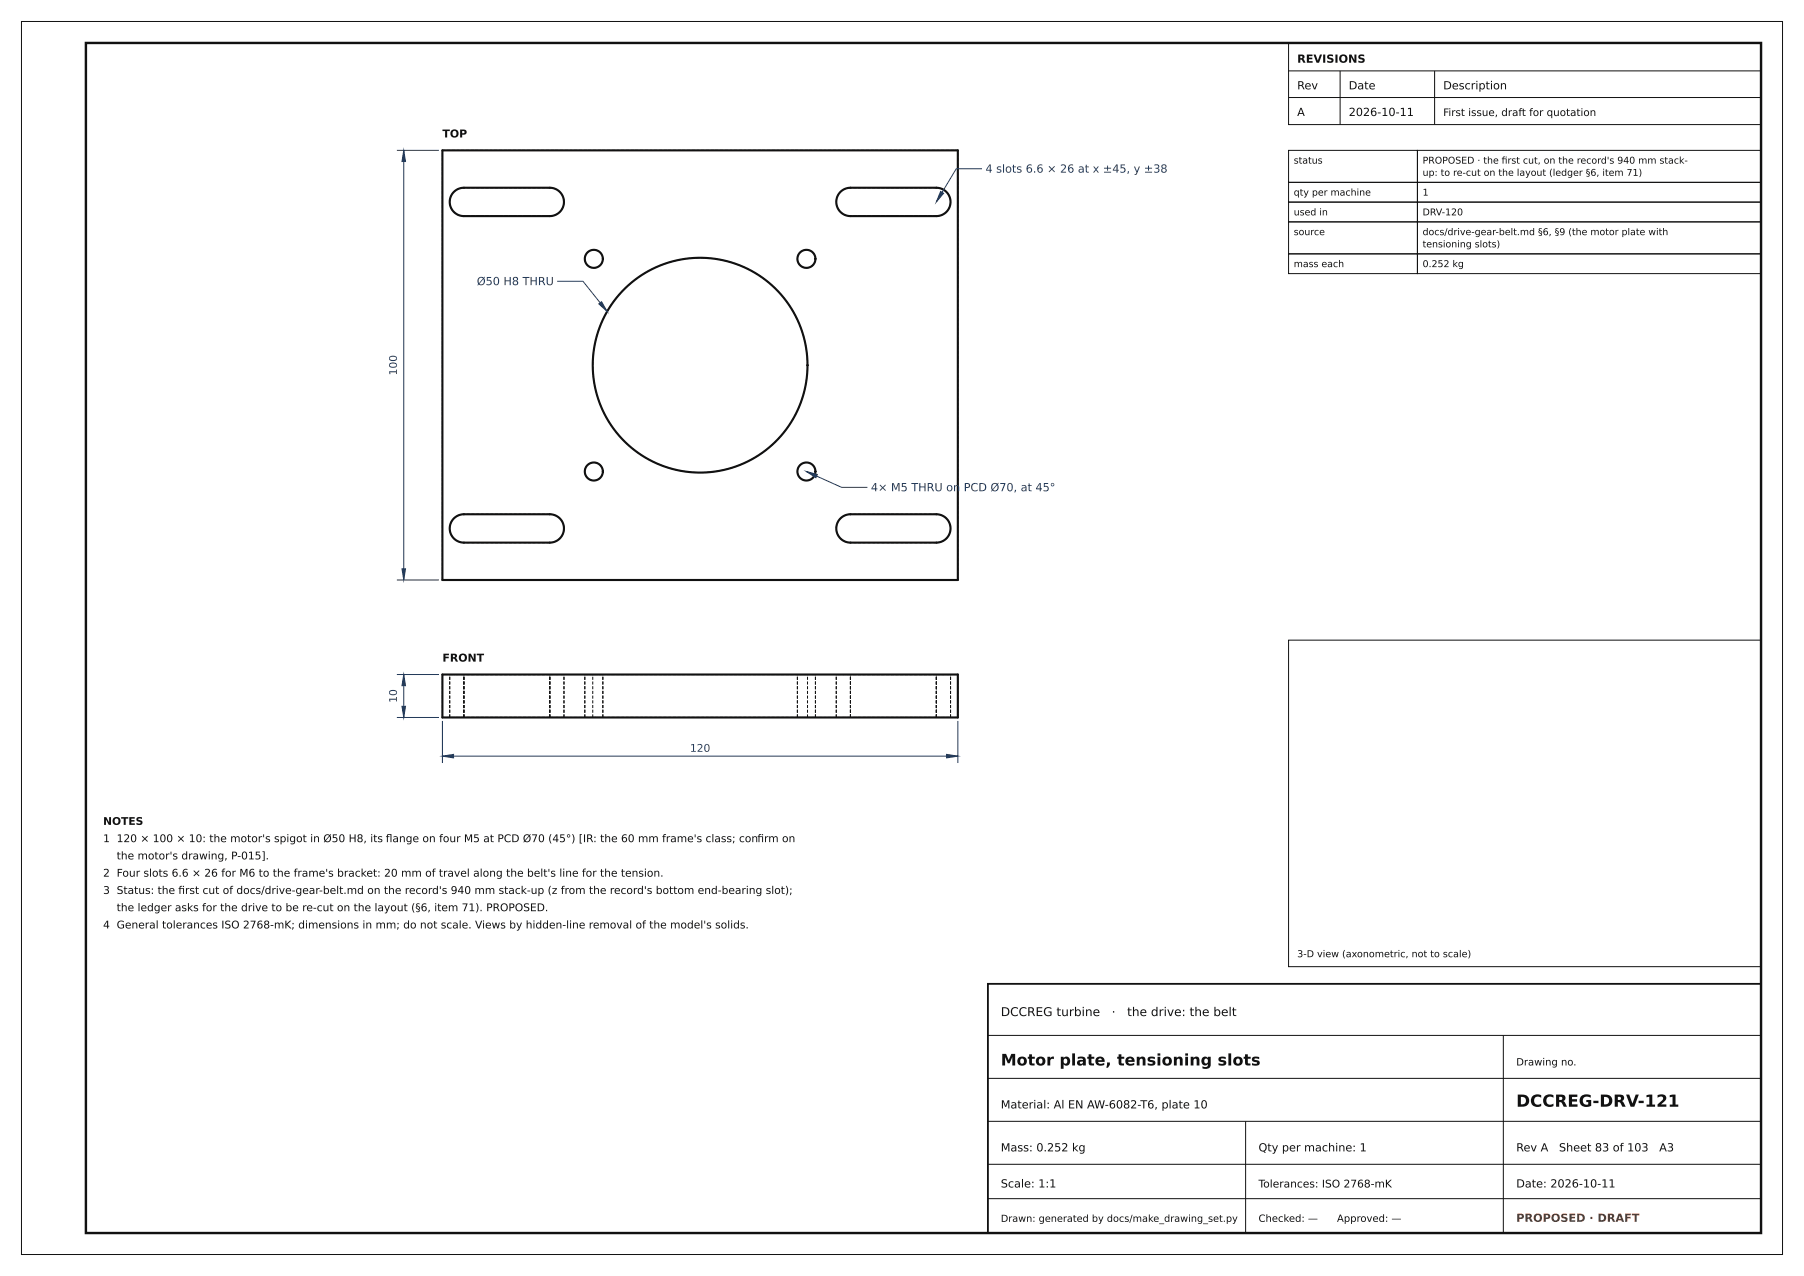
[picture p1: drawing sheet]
<svg xmlns="http://www.w3.org/2000/svg" width="420mm" height="297mm" viewBox="0 0 420 297" stroke-linecap="round" stroke-linejoin="round" font-family="sans-serif">
<defs><g id="words">
<text font-size="3.9" fill="#111" x="353" y="257.6">DCCREG-DRV-121</text>
<text font-size="3.7" fill="#111" x="233" y="248">Motor plate, tensioning slots</text>
<g font-size="2.8" fill="#111">
<text x="233" y="236.5">DCCREG turbine</text>
<text x="258.8" y="236.5">·</text>
<text x="262.4" y="236.5">the drive: the belt</text>
</g>
<g font-size="2.6" fill="#111">
<text x="302" y="14.6">REVISIONS</text>
<text x="302" y="20.8">Rev</text>
<text x="314" y="20.8">Date</text>
<text x="336" y="20.8">Description</text>
<text x="302" y="27">A</text>
<text x="314" y="27">2026-10-11</text>
<text x="233" y="258">Material: Al EN AW-6082-T6, plate 10</text>
<text x="233" y="268">Mass: 0.252 kg</text>
<text x="293" y="268">Qty per machine: 1</text>
<text x="353" y="268">Rev A</text>
<text x="363" y="268">Sheet 83 of 103</text>
<text x="386.3" y="268">A3</text>
<text x="233" y="276.4">Scale: 1:1</text>
<text x="353" y="276.4">Date: 2026-10-11</text>
</g>
<g font-size="2.6" fill="#1f3d66">
<text x="229.4" y="40.2">4 slots 6.6 × 26 at x ±45, y ±38</text>
<text x="111" y="66.4">Ø50 H8 THRU</text>
<text x="202.8" y="114.3">4× M5 THRU on PCD Ø70, at 45°</text>
</g>
<text font-size="2.6" fill="#9a3412" x="353" y="284.4">PROPOSED · DRAFT</text>
<g font-size="2.5" fill="#111">
<text x="103" y="32">TOP</text>
<text x="103" y="154">FRONT</text>
<text x="24" y="192">NOTES</text>
<text x="24" y="196">1 120 × 100 × 10: the motor's spigot in Ø50 H8, its fange on four M5 at PCD Ø70 (45°) [IR: the 60 mm frame's class; confrm on</text>
<text x="89.8" y="196">l</text>
<text x="176.3" y="196">i</text>
<text x="27.2" y="200">the motor's drawing, P-015].</text>
<text x="24" y="204.1">2 Four slots 6.6 × 26 for M6 to the frame's bracket: 20 mm of travel along the belt's line for the tension.</text>
<text x="24" y="208.1">3 Status: the frst cut of docs/drive-gear-belt.md on the record's 940 mm stack-up (z from the record's bottom end-bearing slot);</text>
<text x="41.5" y="208.1">i</text>
<text x="27.2" y="212.1">the ledger asks for the drive to be re-cut on the layout (§6, item 71). PROPOSED.</text>
<text x="24" y="216.1">4 General tolerances ISO 2768-mK; dimensions in mm; do not scale. Views by hidden-line removal of the model's solids.</text>
<text x="293" y="276.4">Tolerances: ISO 2768-mK</text>
</g>
<g font-size="2.5" fill="#1f3d66">
<text x="92.4" y="87.4" transform="rotate(-90 92.4 87.4)">100</text>
<text x="92.4" y="163.6" transform="rotate(-90 92.4 163.6)">10</text>
<text x="160.6" y="175">120</text>
</g>
<text font-size="2.4" fill="#111" x="336" y="27">First issue, draft for quotation</text>
<g font-size="2.3" fill="#111">
<text x="353" y="248">Drawing no.</text>
<text x="233" y="284.4">Drawn: generated by docs/make_drawing_set.py</text>
<text x="293" y="284.4">Checked: —</text>
<text x="311.3" y="284.4">Approved: —</text>
</g>
<g font-size="2.2" fill="#111">
<text x="301.2" y="38.1">status</text>
<text x="331.2" y="38.1">PROPOSED · the frst cut, on the record's 940 mm stack-</text>
<text x="331.2" y="40.9">up: to re-cut on the layout (ledger §6, item 71)</text>
<text x="349.6" y="38.1">i</text>
<text x="301.2" y="45.5">qty per machine</text>
<text x="331.2" y="45.5">1</text>
<text x="301.2" y="50.1">used in</text>
<text x="331.2" y="50.1">DRV-120</text>
<text x="301.2" y="54.7">source</text>
<text x="331.2" y="54.7">docs/drive-gear-belt.md §6, §9 (the motor plate with</text>
<text x="331.2" y="57.6">tensioning slots)</text>
<text x="301.2" y="62.2">mass each</text>
<text x="331.2" y="62.2">0.252 kg</text>
<text x="302" y="222.8">3-D view (axonometric, not to scale)</text>
</g>
</g></defs>
<path d="M20 10h390v277h-390z" fill="none" stroke="#111" stroke-width=".56"/>
<g fill="none" stroke="#111" stroke-width=".23">
<path d="M5 5h410v287h-410zM300 10h110v19h-110zM300 16.5h110M312 16.5v12.5M334 16.5v12.5M300 35h30v7.4h-30zM300 22.7h110M330 35h80v7.4h-80zM300 42.4h30v4.6h-30zM300 47h30v4.6h-30zM300 51.6h30v7.5h-30zM300 59.1h30v4.6h-30z"/>
<path d="M330 42.4h80v4.6h-80zM330 47h80v4.6h-80zM330 51.6h80v7.5h-80zM330 59.1h80v4.6h-80zM300 149h110v76h-110zM230 241h180M230 251h180M350 241v46M230 261h180M230 271h180M230 279h180M290 261v26"/>
</g>
<path d="M230 229h180v58h-180z" fill="none" stroke="#111" stroke-width=".42"/>
<g fill="none" stroke="#111" stroke-width=".49">
<path d="M103 35h120v100h-120zM105.7 44.6l.9-.6 1.4-.3h20a3.3 3.3 0 0 1 3.3 3.3 3.3 3.3 0 0 1-3.3 3.3h-20a3.3 3.3 0 0 1-3.1-2.1 3.3 3.3 0 0 1 .8-3.6zM195.7 44.6l.9-.6 1.4-.3h20a3.3 3.3 0 0 1 3.3 3.3 3.3 3.3 0 0 1-3.3 3.3h-20a3.3 3.3 0 0 1-3.1-2.1 3.3 3.3 0 0 1 .8-3.6zM105.7 120.6l1.2-.7 1.1-.2h20a3.3 3.3 0 0 1 3.3 3.3 3.3 3.3 0 0 1-3.3 3.3h-20a3.3 3.3 0 0 1-3.1-2.1 3.3 3.3 0 0 1 .8-3.6zM195.7 120.6l.9-.6 1.4-.3h20a3.3 3.3 0 0 1 3.3 3.3 3.3 3.3 0 0 1-3.3 3.3h-20a3.3 3.3 0 0 1-3.1-2.1 3.3 3.3 0 0 1 .8-3.6zM103 157h120v10h-120z"/>
<circle cx="138.3" cy="60.3" r="2.1"/>
<circle cx="187.7" cy="60.3" r="2.1"/>
<circle cx="163" cy="85" r="25"/>
<circle cx="138.3" cy="109.7" r="2.1"/>
<circle cx="187.7" cy="109.7" r="2.1"/>
</g>
<g fill="none" stroke="#111" stroke-width=".24" stroke-dasharray=".7 .4" stroke-linecap="butt">
<path d="M103 35h120M108 43.7a3.3 3.3 0 0 0-3.3 3.3 3.3 3.3 0 0 0 3.3 3.3M128 50.3a3.3 3.3 0 0 0 3.3-3.3 3.3 3.3 0 0 0-3.3-3.3M128 50.3h-20M128 43.7h-20M198 43.7a3.3 3.3 0 0 0-3.3 3.3 3.3 3.3 0 0 0 3.3 3.3M218 50.3a3.3 3.3 0 0 0 3.3-3.3 3.3 3.3 0 0 0-3.3-3.3M218 43.7h-20M218 50.3h-20M140.4 60.3a2.1 2.1 0 0 0-3.1-1.9 2.1 2.1 0 0 0-.3 3.6 2.1 2.1 0 0 0 3.3-1.5l.1-.2M189.8 60.3a2.1 2.1 0 0 0-3-1.9 2.1 2.1 0 0 0-.3 3.6 2.1 2.1 0 0 0 3.3-1.5v-.2M188 85a25 25 0 0 0-36.9-22 25 25 0 0 0-1.7 43 25 25 0 0 0 38.5-19l.1-2"/>
<path d="M108 119.7a3.3 3.3 0 0 0-3.3 3.3 3.3 3.3 0 0 0 3.3 3.3M128 119.7h-20M140.4 109.7a2.1 2.1 0 0 0-3.1-1.8 2.1 2.1 0 0 0-.3 3.6 2.1 2.1 0 0 0 3.3-1.5l.1-.3M189.8 109.7a2.1 2.1 0 0 0-3-1.8 2.1 2.1 0 0 0-.3 3.6 2.1 2.1 0 0 0 3.3-1.5v-.3M198 119.7a3.3 3.3 0 0 0-3.3 3.3 3.3 3.3 0 0 0 3.3 3.3M218 119.7h-20M103 135v-100M103 135h120M128 126.3a3.3 3.3 0 0 0 3.3-3.3 3.3 3.3 0 0 0-3.3-3.3M128 126.3h-20M218 126.3a3.3 3.3 0 0 0 3.3-3.3 3.3 3.3 0 0 0-3.3-3.3M218 126.3h-20"/>
<path d="M223 135v-100M103 157h120M104.7 157h3.3M108 157h-3.3M128 157h3.3M128 157h-20M131.3 157h-3.3M136.2 157h4.2M138 157h50M140.4 157h-4.2M185.6 157h4.2M188 157h-50"/>
<path d="M189.8 157h-4.2M194.7 157h3.3M198 157h-3.3M218 157h3.3M218 157h-20M221.3 157h-3.3M103 167v-10M103 167h120M104.7 167h3.3M104.7 167v-10M108 167h-3.3M108 167v-10"/>
<path d="M128 167h3.3M128 167h-20M128 167v-10M131.3 167h-3.3M131.3 167v-10M136.2 167h4.2M136.2 167v-10M138 167h50M138 167v-10M140.4 167h-4.2M140.4 167v-10M185.6 167h4.2"/>
<path d="M185.6 167v-10M188 167h-50M188 167v-10M189.8 167h-4.2M189.8 167v-10M194.7 167h3.3M194.7 167v-10M198 167h-3.3M198 167v-10M218 167h3.3M218 167h-20M218 167v-10"/>
<path d="M221.3 167h-3.3M221.3 167v-10M223 167v-10"/>
</g>
<path d="M92.4 35h9.8M94 35v100M228.6 39.3h-6l-4.6 7.7M129.7 65.5h6l5.6 7M187.7 109.7l8.3 3.7h6M92.4 135h9.8M92.4 157h9.8M94 157v10M92.4 167h9.8M103 167.8v9.8M103 176h120M223 167.8v9.8" fill="none" stroke="#1f3d66" stroke-width=".23"/>
<g fill="#1f3d66" stroke="#1f3d66" stroke-width=".23">
<path d="M103 176l2.6-.4v.8z"/>
<path d="M220.4 175.6l2.6 .4-2.6 .4z"/>
<path d="M93.6 164.4h.8l-.4 2.6z"/>
<path d="M94 157l.4 2.6h-.8z"/>
<path d="M93.6 132.4h.8l-.4 2.6z"/>
<path d="M94 35l.4 2.6h-.8z"/>
<path d="M139.4 70.7l.6-.5 1.3 2.3z"/>
<path d="M187.7 109.7l2.6 .7-.3 .8z"/>
<path d="M219 44.6l.7 .4-1.7 2z"/>
</g>
<use href="#words"/>
</svg>
